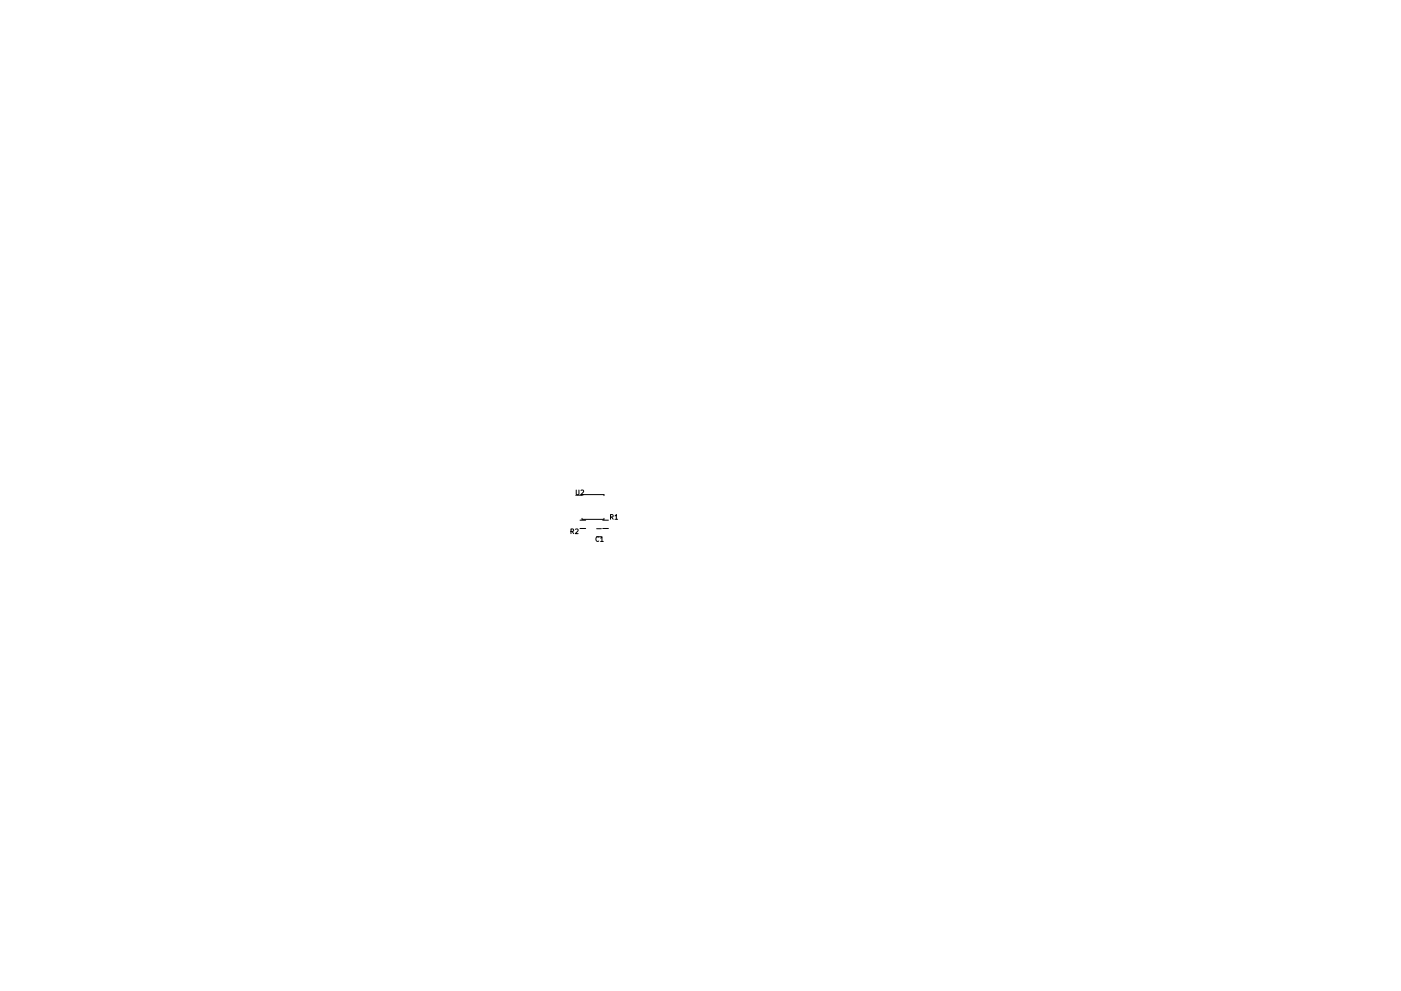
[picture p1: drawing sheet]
<svg xmlns="http://www.w3.org/2000/svg" width="297mm" height="210mm" viewBox="0 0 297 210" stroke-linecap="round" stroke-linejoin="round" font-family="sans-serif">
<g fill="none" stroke="#000" stroke-width=".21">
<path d="M121.1 112.7h.4l.1-.4-.5-.1v1M121.3 112.7l.3 .5M122 112.3l.4-.1 .2 .3-.6 .7h.6M122.1 105.1l6-.2v.3M122.2 104v.8l.2 .2 .3-.2v-.8M123 112.1h1.2M123 110.4h1.2M123.2 104.1l.4-.1 .1 .3-.6 .7h.6M123.4 110v.2h4.7v-.2M126.5 112.2h1M126.5 113.9h1M127 114a.44 .44 0 0 0-.7 .4 .44 .44 0 0 0 .7 .4"/>
<path d="M127.3 114.2l.3-.3v1M127.3 114.9h.6M127.8 112.1h1.2M127.8 110.4h1.2M129.4 109.7h.5l.1-.4-.6-.1v1M129.7 109.7l.3 .5M130.4 109.5l.3-.3v1M130.4 110.2h.6"/>
</g>
</svg>
